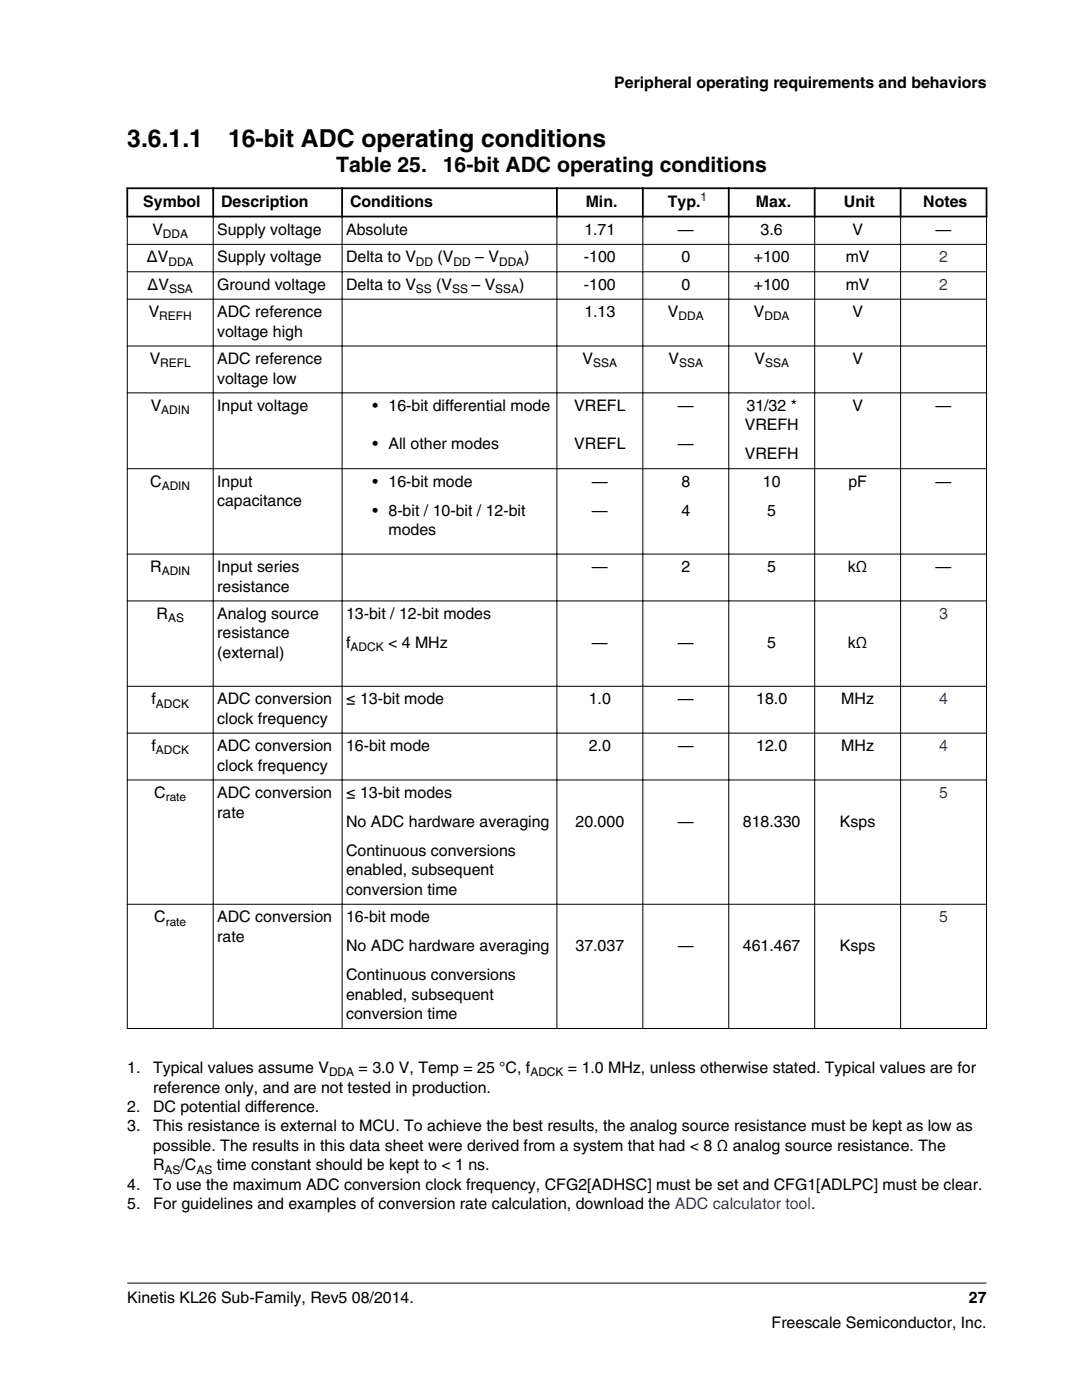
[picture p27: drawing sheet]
<svg xmlns="http://www.w3.org/2000/svg" width="216mm" height="279mm" viewBox="0 0 216 279" stroke-linecap="round" stroke-linejoin="round" font-family="sans-serif">
<defs><g id="words">
<g font-size="4.9">
<text x="25.4" y="29.4">3.6.1.1</text>
<text x="45.5" y="29.4">16-bit ADC operating conditions</text>
</g>
<g font-size="4.2">
<text x="67.1" y="34.3">Table 25.</text>
<text x="88.4" y="34.3">16-bit ADC operating conditions</text>
</g>
<g font-size="3.2">
<text x="122.6" y="17.5">Peripheral operating requirements and behaviors</text>
<text x="28.6" y="41.3">Symbol</text>
<text x="44.1" y="41.3">Description</text>
<text x="69.8" y="41.3">Conditions</text>
<text x="116.9" y="41.3">Min.</text>
<text x="133.3" y="41.3">Typ.</text>
<text x="150.8" y="41.3">Max.</text>
<text x="168.4" y="41.3">Unit</text>
<text x="184.2" y="41.3">Notes</text>
<text x="30.4" y="46.9">V</text>
<text x="43.3" y="46.9">Supply voltage</text>
<text x="69.1" y="46.9">Absolute</text>
<text x="116.6" y="46.9">1.71</text>
<text x="135.3" y="46.9">—</text>
<text x="151.8" y="46.9">3.6</text>
<text x="170.1" y="46.9">V</text>
<text x="186.7" y="46.9">—</text>
<text x="29.3" y="52.4">ΔV</text>
<text x="43.3" y="52.4">Supply voltage</text>
<text x="69.1" y="52.4">Delta to V</text>
<text x="87.3" y="52.4">(V</text>
<text x="94.8" y="52.4">– V</text>
<text x="104.6" y="52.4">)</text>
<text x="116.5" y="52.4">-100</text>
<text x="136" y="52.4">0</text>
<text x="150.4" y="52.4">+100</text>
<text x="168.8" y="52.4">mV</text>
<text x="29.4" y="57.8">ΔV</text>
<text x="43.3" y="57.8">Ground voltage</text>
<text x="69.1" y="57.8">Delta to V</text>
<text x="87.1" y="57.8">(V</text>
<text x="94.1" y="57.8">– V</text>
<text x="103.6" y="57.8">)</text>
<text x="116.5" y="57.8">-100</text>
<text x="136" y="57.8">0</text>
<text x="150.4" y="57.8">+100</text>
<text x="168.8" y="57.8">mV</text>
<text x="29.7" y="63.3">V</text>
<text x="43.3" y="63.3">ADC reference</text>
<text x="116.6" y="63.3">1.13</text>
<text x="133.3" y="63.3">V</text>
<text x="150.4" y="63.3">V</text>
<text x="170.1" y="63.3">V</text>
<text x="43.3" y="67.2">voltage high</text>
<text x="29.9" y="72.7">V</text>
<text x="43.3" y="72.7">ADC reference</text>
<text x="43.3" y="76.5">voltage low</text>
<text x="116.3" y="72.7">V</text>
<text x="133.4" y="72.7">V</text>
<text x="150.5" y="72.7">V</text>
<text x="170.1" y="72.7">V</text>
<text x="30.1" y="82">V</text>
<text x="43.3" y="82">Input voltage</text>
<text x="74.3" y="82">• 16-bit differential mode</text>
<text x="114.6" y="82">VREFL</text>
<text x="135.3" y="82">—</text>
<text x="149" y="82">31/32 *</text>
<text x="170.1" y="82">V</text>
<text x="186.7" y="82">—</text>
<text x="74.3" y="89.7">• All other modes</text>
<text x="114.6" y="89.7">VREFL</text>
<text x="135.3" y="89.7">—</text>
<text x="148.6" y="85.9">VREFH</text>
<text x="148.6" y="91.7">VREFH</text>
<text x="30" y="97.1">C</text>
<text x="43.3" y="97.1">Input</text>
<text x="43.3" y="101">capacitance</text>
<text x="74.3" y="97.1">• 16-bit mode</text>
<text x="118.1" y="97.1">—</text>
<text x="136" y="97.1">8</text>
<text x="152.2" y="97.1">10</text>
<text x="169.3" y="97.1">pF</text>
<text x="186.7" y="97.1">—</text>
<text x="74.3" y="102.9">• 8-bit / 10-bit / 12-bit</text>
<text x="77.5" y="106.8">modes</text>
<text x="118.1" y="102.9">—</text>
<text x="136" y="102.9">4</text>
<text x="153.1" y="102.9">5</text>
<text x="30" y="114.2">R</text>
<text x="43.3" y="114.2">Input series</text>
<text x="43.3" y="118.1">resistance</text>
<text x="118.1" y="114.2">—</text>
<text x="136" y="114.2">2</text>
<text x="153.1" y="114.2">5</text>
<text x="169.2" y="114.2">kΩ</text>
<text x="186.7" y="114.2">—</text>
<text x="31.2" y="123.5">R</text>
<text x="43.3" y="123.5">Analog source</text>
<text x="69.1" y="123.5">13-bit / 12-bit modes</text>
<text x="43.3" y="127.4">resistance</text>
<text x="43.3" y="131.3">(external)</text>
<text x="69.1" y="129.3">f</text>
<text x="77.4" y="129.3">&lt; 4 MHz</text>
<text x="118.1" y="129.3">—</text>
<text x="135.3" y="129.3">—</text>
<text x="153.1" y="129.3">5</text>
<text x="169.2" y="129.3">kΩ</text>
<text x="30.2" y="140.6">f</text>
<text x="43.3" y="140.6">ADC conversion</text>
<text x="69.1" y="140.6">≤ 13-bit mode</text>
<text x="117.5" y="140.6">1.0</text>
<text x="135.3" y="140.6">—</text>
<text x="150.9" y="140.6">18.0</text>
<text x="167.9" y="140.6">MHz</text>
<text x="30.2" y="149.9">f</text>
<text x="43.3" y="144.5">clock frequency</text>
<text x="43.3" y="149.9">ADC conversion</text>
<text x="69.1" y="149.9">16-bit mode</text>
<text x="117.5" y="149.9">2.0</text>
<text x="135.3" y="149.9">—</text>
<text x="150.9" y="149.9">12.0</text>
<text x="167.9" y="149.9">MHz</text>
<text x="43.3" y="153.8">clock frequency</text>
<text x="30.8" y="159.3">C</text>
<text x="43.3" y="159.3">ADC conversion</text>
<text x="69.1" y="159.3">≤ 13-bit modes</text>
<text x="43.3" y="163.2">rate</text>
<text x="69.1" y="165.1">No ADC hardware averaging</text>
<text x="114.8" y="165.1">20.000</text>
<text x="135.3" y="165.1">—</text>
<text x="148.3" y="165.1">818.330</text>
<text x="167.6" y="165.1">Ksps</text>
<text x="69.1" y="170.8">Continuous conversions</text>
<text x="69.1" y="174.7">enabled, subsequent</text>
<text x="69.1" y="178.6">conversion time</text>
<text x="30.8" y="184.1">C</text>
<text x="43.3" y="184.1">ADC conversion</text>
<text x="69.1" y="184.1">16-bit mode</text>
<text x="43.3" y="188">rate</text>
<text x="69.1" y="189.9">No ADC hardware averaging</text>
<text x="114.8" y="189.9">37.037</text>
<text x="135.3" y="189.9">—</text>
<text x="148.3" y="189.9">461.467</text>
<text x="167.6" y="189.9">Ksps</text>
<text x="69.1" y="195.6">Continuous conversions</text>
<text x="69.1" y="199.5">enabled, subsequent</text>
<text x="69.1" y="203.4">conversion time</text>
<text x="25.4" y="214.2">1.</text>
<text x="30.5" y="214.2">Typical values assume V</text>
<text x="71.6" y="214.2">= 3.0 V, Temp = 25 °C, f</text>
<text x="113.3" y="214.2">= 1.0 MHz, unless otherwise stated. Typical values are for</text>
<text x="25.4" y="221.9">2.</text>
<text x="30.5" y="218">reference only, and are not tested in production.</text>
<text x="30.5" y="221.9">DC potential difference.</text>
<text x="25.4" y="225.8">3.</text>
<text x="30.5" y="225.8">This resistance is external to MCU. To achieve the best results, the analog source resistance must be kept as low as</text>
<text x="30.5" y="229.7">possible. The results in this data sheet were derived from a system that had &lt; 8 Ω analog source resistance. The</text>
<text x="30.5" y="233.6">R</text>
<text x="36" y="233.6">/C</text>
<text x="43.2" y="233.6">time constant should be kept to &lt; 1 ns.</text>
<text x="25.4" y="237.4">4.</text>
<text x="30.5" y="237.4">To use the maximum ADC conversion clock frequency, CFG2[ADHSC] must be set and CFG1[ADLPC] must be clear.</text>
<text x="25.4" y="241.3">5.</text>
<text x="30.5" y="241.3">For guidelines and examples of conversion rate calculation, download the ADC calculator tool.</text>
<text x="25.4" y="260">Kinetis KL26 Sub-Family, Rev5 08/2014.</text>
<text x="193.3" y="260">27</text>
<text x="154" y="265">Freescale Semiconductor, Inc.</text>
</g>
<g font-size="3.2" fill="#00f">
<text x="187.4" y="52.4">2</text>
<text x="187.4" y="57.8">2</text>
<text x="187.4" y="123.5">3</text>
<text x="187.4" y="140.6">4</text>
<text x="187.4" y="149.9">4</text>
<text x="187.4" y="159.3">5</text>
<text x="187.4" y="184.1">5</text>
</g>
<text font-size="2.4" fill="#00f" x="139.8" y="40.2">1</text>
<g font-size="2.4">
<text x="32.5" y="47.5">DDA</text>
<text x="33.6" y="53">DDA</text>
<text x="83" y="53">DD</text>
<text x="90.5" y="53">DD</text>
<text x="99.6" y="53">DDA</text>
<text x="33.7" y="58.5">SSA</text>
<text x="83" y="58.5">SS</text>
<text x="90.2" y="58.5">SS</text>
<text x="98.8" y="58.5">SSA</text>
<text x="31.8" y="63.9">REFH</text>
<text x="135.4" y="63.9">DDA</text>
<text x="152.5" y="63.9">DDA</text>
<text x="32" y="73.3">REFL</text>
<text x="118.4" y="73.3">SSA</text>
<text x="135.5" y="73.3">SSA</text>
<text x="152.7" y="73.3">SSA</text>
<text x="32.2" y="82.6">ADIN</text>
<text x="32.3" y="97.8">ADIN</text>
<text x="32.3" y="114.8">ADIN</text>
<text x="33.5" y="124.2">AS</text>
<text x="69.9" y="130">ADCK</text>
<text x="31.1" y="141.2">ADCK</text>
<text x="31.1" y="150.6">ADCK</text>
<text x="33.1" y="159.9">rate</text>
<text x="33.1" y="184.7">rate</text>
<text x="65.7" y="214.8">DDA</text>
<text x="105.8" y="214.8">ADCK</text>
<text x="32.8" y="234.2">AS</text>
<text x="39.2" y="234.2">AS</text>
</g>
</g></defs>
<path d="M25.2 37.6h171.8M25.4 37.4v6M42.5 37.4v6M68.3 37.4v6M111.1 37.4v6M128.3 37.4v6M145.4 37.4v6M162.6 37.4v6M179.7 37.4v6M196.9 37.4v6M25.2 43.2h171.8" fill="none" stroke="#000" stroke-width=".35"/>
<g fill="none" stroke="#000" stroke-width=".2">
<path d="M25.3 48.8h171.6M25.3 54.2h171.6M25.3 59.7h171.6M25.4 43.4v162M42.5 43v162.4M68.3 43v162.4M111.1 43v162.4M128.3 43v162.4M145.4 43v162.4M162.6 43v162.4M179.7 43v162.4M196.9 43.4v162"/>
<path d="M25.3 69.1h171.6M25.3 78.4h171.6M25.3 93.5h171.6M25.3 110.6h171.6M25.3 119.9h171.6M25.3 137h171.6M25.3 146.3h171.6M25.3 155.7h171.6M25.3 180.5h171.6M25.3 205.3h171.6M25.4 256.1h171.4"/>
</g>
<use href="#words"/>
</svg>
